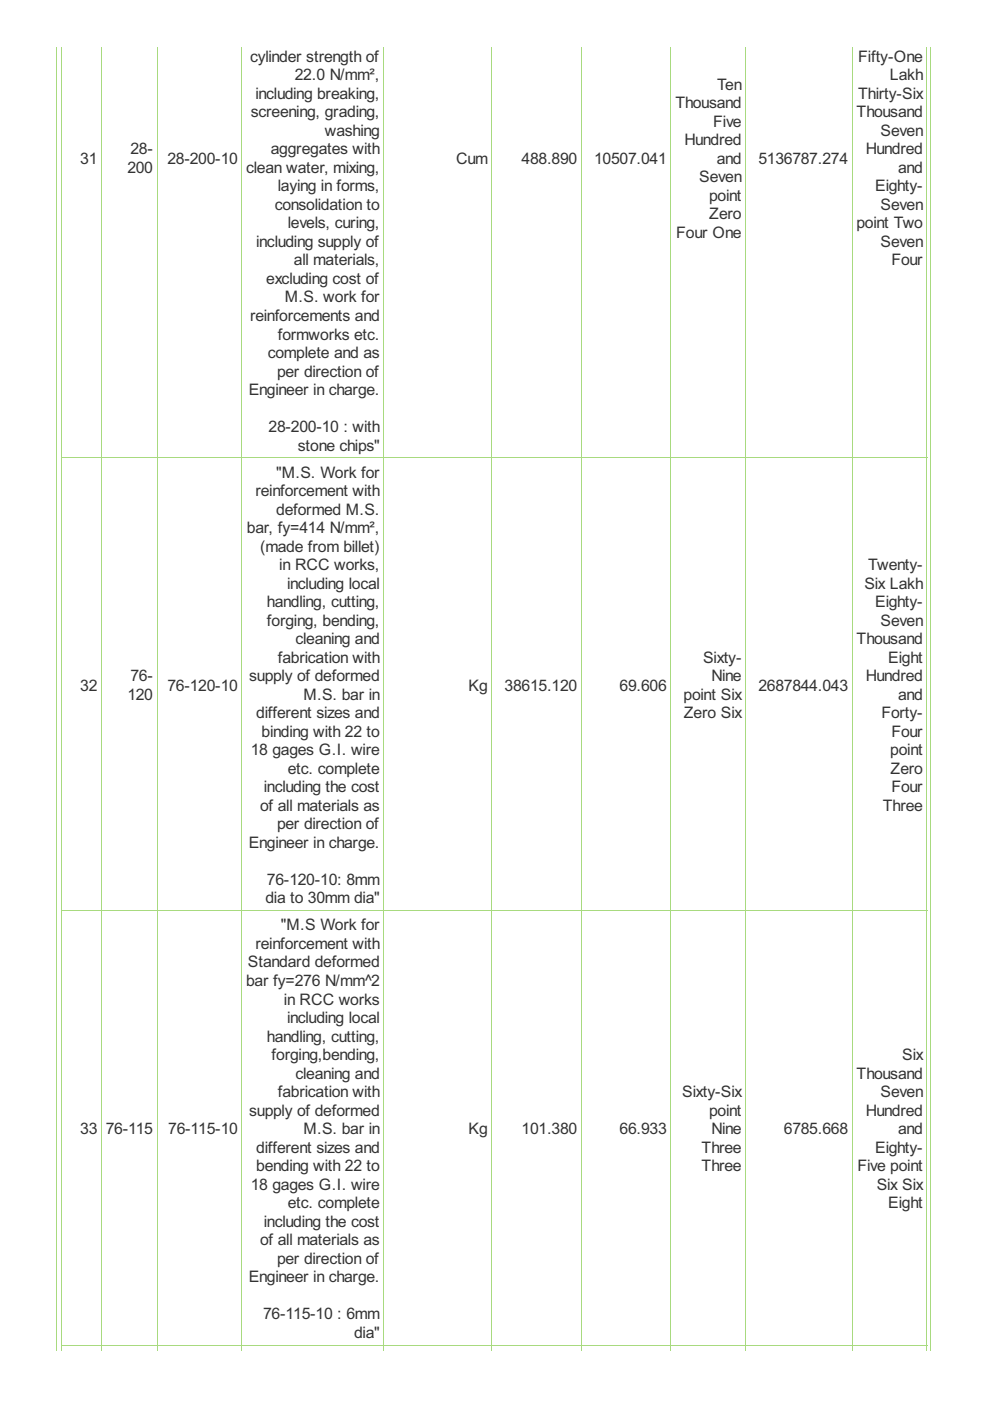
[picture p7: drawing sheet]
<svg xmlns="http://www.w3.org/2000/svg" width="210mm" height="297mm" viewBox="0 0 210 297" stroke-linecap="round" stroke-linejoin="round" font-family="sans-serif">
<defs><g id="words">
<g font-size="3.8" fill="#333">
<text x="53" y="13.1">cylinder strength of</text>
<text x="62.5" y="17">22.0 N/mm²,</text>
<text x="182" y="13.1">Fifty-One</text>
<text x="188.7" y="17">Lakh</text>
<text x="54.2" y="20.9">including breaking,</text>
<text x="143.2" y="22.9">Thousand</text>
<text x="152" y="19">Ten</text>
<text x="182" y="20.9">Thirty-Six</text>
<text x="53.2" y="24.9">screening, grading,</text>
<text x="68.9" y="28.8">washing</text>
<text x="151.2" y="26.8">Five</text>
<text x="181.6" y="24.9">Thousand</text>
<text x="186.7" y="28.8">Seven</text>
<text x="17" y="34.7">31</text>
<text x="27.7" y="32.7">28-</text>
<text x="35.5" y="34.7">28-200-10</text>
<text x="57.4" y="32.7">aggregates with</text>
<text x="96.7" y="34.7">Cum</text>
<text x="110.6" y="34.7">488.890</text>
<text x="126" y="34.7">10507.041</text>
<text x="145.2" y="30.8">Hundred</text>
<text x="152" y="34.7">and</text>
<text x="160.8" y="34.7">5136787.274</text>
<text x="183.6" y="32.7">Hundred</text>
<text x="27" y="36.7">200</text>
<text x="52.2" y="36.7">clean water, mixing,</text>
<text x="58.9" y="40.6">laying in forms,</text>
<text x="148.3" y="38.6">Seven</text>
<text x="185.6" y="40.6">Eighty-</text>
<text x="190.4" y="36.7">and</text>
<text x="58.2" y="44.5">consolidation to</text>
<text x="150.3" y="42.5">point</text>
<text x="150.4" y="46.5">Zero</text>
<text x="186.7" y="44.5">Seven</text>
<text x="54.3" y="52.4">including supply of</text>
<text x="61" y="48.4">levels, curing,</text>
<text x="143.4" y="50.4">Four One</text>
<text x="181.6" y="48.4">point Two</text>
<text x="186.7" y="52.4">Seven</text>
<text x="62.3" y="56.3">all materials,</text>
<text x="189" y="56.3">Four</text>
<text x="56.4" y="60.2">excluding cost of</text>
<text x="60.4" y="64.1">M.S. work for</text>
<text x="53" y="68.1">reinforcements and</text>
<text x="58.9" y="72">formworks etc.</text>
<text x="56.8" y="75.9">complete and as</text>
<text x="52.7" y="83.8">Engineer in charge.</text>
<text x="58.7" y="79.8">per direction of</text>
<text x="56.9" y="91.6">28-200-10 : with</text>
<text x="63.2" y="95.5">stone chips&quot;</text>
<text x="58.6" y="101.3">&quot;M.S. Work for</text>
<text x="54.2" y="105.2">reinforcement with</text>
<text x="52.4" y="113">bar, fy=414 N/mm²,</text>
<text x="58.6" y="109.1">deformed M.S.</text>
<text x="55.1" y="117">(made from billet)</text>
<text x="59.2" y="120.9">in RCC works,</text>
<text x="60.9" y="124.8">including local</text>
<text x="183.3" y="124.8">Six Lakh</text>
<text x="184.1" y="120.9">Twenty-</text>
<text x="56.6" y="128.7">handling, cutting,</text>
<text x="185.6" y="128.7">Eighty-</text>
<text x="56.6" y="132.7">forging, bending,</text>
<text x="62.7" y="136.6">cleaning and</text>
<text x="181.6" y="136.6">Thousand</text>
<text x="186.7" y="132.7">Seven</text>
<text x="58.9" y="140.5">fabrication with</text>
<text x="149.1" y="140.5">Sixty-</text>
<text x="188.3" y="140.5">Eight</text>
<text x="17" y="146.4">32</text>
<text x="27" y="148.4">120</text>
<text x="27.7" y="144.4">76-</text>
<text x="35.5" y="146.4">76-120-10</text>
<text x="52.8" y="144.4">supply of deformed</text>
<text x="64.4" y="148.4">M.S. bar in</text>
<text x="99.4" y="146.4">Kg</text>
<text x="107" y="146.4">38615.120</text>
<text x="131.4" y="146.4">69.606</text>
<text x="144.9" y="148.4">point Six</text>
<text x="150.9" y="144.4">Nine</text>
<text x="160.8" y="146.4">2687844.043</text>
<text x="183.6" y="144.4">Hundred</text>
<text x="190.4" y="148.4">and</text>
<text x="54.3" y="152.3">different sizes and</text>
<text x="145" y="152.3">Zero Six</text>
<text x="186.9" y="152.3">Forty-</text>
<text x="53.2" y="160.1">18 gages G.I. wire</text>
<text x="55.5" y="156.2">binding with 22 to</text>
<text x="188.8" y="160.1">point</text>
<text x="189" y="156.2">Four</text>
<text x="56" y="168">including the cost</text>
<text x="61" y="164.1">etc. complete</text>
<text x="188.8" y="164.1">Zero</text>
<text x="189" y="168">Four</text>
<text x="55.1" y="171.9">of all materials as</text>
<text x="187.2" y="171.9">Three</text>
<text x="52.7" y="179.8">Engineer in charge.</text>
<text x="58.7" y="175.8">per direction of</text>
<text x="56.3" y="191.6">dia to 30mm dia&quot;</text>
<text x="56.6" y="187.6">76-120-10: 8mm</text>
<text x="59.6" y="197.3">&quot;M.S Work for</text>
<text x="54.2" y="201.2">reinforcement with</text>
<text x="52.2" y="209.1">bar fy=276 N/mm^2</text>
<text x="52.6" y="205.1">Standard deformed</text>
<text x="60.2" y="213">in RCC works</text>
<text x="56.6" y="220.8">handling, cutting,</text>
<text x="60.9" y="216.9">including local</text>
<text x="57.6" y="224.8">forging,bending,</text>
<text x="191.3" y="224.8">Six</text>
<text x="58.9" y="232.6">fabrication with</text>
<text x="62.7" y="228.7">cleaning and</text>
<text x="144.7" y="232.6">Sixty-Six</text>
<text x="181.6" y="228.7">Thousand</text>
<text x="186.7" y="232.6">Seven</text>
<text x="52.8" y="236.5">supply of deformed</text>
<text x="150.3" y="236.5">point</text>
<text x="183.6" y="236.5">Hundred</text>
<text x="17" y="240.5">33</text>
<text x="22.4" y="240.5">76-115</text>
<text x="35.7" y="240.5">76-115-10</text>
<text x="54.3" y="244.4">different sizes and</text>
<text x="64.4" y="240.5">M.S. bar in</text>
<text x="99.4" y="240.5">Kg</text>
<text x="110.6" y="240.5">101.380</text>
<text x="131.4" y="240.5">66.933</text>
<text x="148.8" y="244.4">Three</text>
<text x="150.9" y="240.5">Nine</text>
<text x="166.2" y="240.5">6785.668</text>
<text x="185.6" y="244.4">Eighty-</text>
<text x="190.4" y="240.5">and</text>
<text x="54.3" y="248.3">bending with 22 to</text>
<text x="148.8" y="248.3">Three</text>
<text x="181.8" y="248.3">Five point</text>
<text x="53.2" y="252.2">18 gages G.I. wire</text>
<text x="61" y="256.2">etc. complete</text>
<text x="185.9" y="252.2">Six Six</text>
<text x="188.3" y="256.2">Eight</text>
<text x="56" y="260.1">including the cost</text>
<text x="55.1" y="264">of all materials as</text>
<text x="58.7" y="267.9">per direction of</text>
<text x="52.7" y="271.9">Engineer in charge.</text>
<text x="55.8" y="279.7">76-115-10 : 6mm</text>
<text x="75.1" y="283.6">dia&quot;</text>
</g>
</g></defs>
<g fill="none" stroke="#a8da7f" stroke-width=".21">
<path d="M13 9.9v275.4M21.5 9.9v275.4M33.3 9.9v275.4M51.3 9.9v275.4M81.4 9.9v275.4M104.3 9.9v275.4M123.3 9.9v275.4M142.2 9.9v275.4M158.1 9.9v275.4M180.7 9.9v275.4M196.5 9.9v275.4M12.9 97.1h183.7"/>
<path d="M12.9 193.1h183.7M12.9 285.2h183.7"/>
</g>
<g fill="#a8da7f">
<path d="M12.9 285.1h.2v1.2h-.2z"/>
<path d="M21.4 285.1h.2v1.2h-.2z"/>
</g>
<path d="M21.4 285.2h12" fill="none" stroke="#a8da7f" stroke-width=".21"/>
<g fill="#a8da7f">
<path d="M21.4 285.1h.2v1.2h-.2z"/>
<path d="M33.2 285.1h.2v1.2h-.2z"/>
</g>
<path d="M33.2 285.2h18.2" fill="none" stroke="#a8da7f" stroke-width=".21"/>
<g fill="#a8da7f">
<path d="M33.2 285.1h.2v1.2h-.2z"/>
<path d="M51.2 285.1h.2v1.2h-.2z"/>
</g>
<path d="M51.2 285.2h30.3" fill="none" stroke="#a8da7f" stroke-width=".21"/>
<g fill="#a8da7f">
<path d="M51.2 285.1h.2v1.2h-.2z"/>
<path d="M81.3 285.1h.2v1.2h-.2z"/>
</g>
<path d="M81.3 285.2h23.1" fill="none" stroke="#a8da7f" stroke-width=".21"/>
<g fill="#a8da7f">
<path d="M81.3 285.1h.2v1.2h-.2z"/>
<path d="M104.2 285.1h.2v1.2h-.2z"/>
</g>
<path d="M104.2 285.2h19.1" fill="none" stroke="#a8da7f" stroke-width=".21"/>
<g fill="#a8da7f">
<path d="M104.2 285.1h.2v1.2h-.2z"/>
<path d="M123.2 285.1h.1v1.2h-.1z"/>
</g>
<path d="M123.2 285.2h19.1" fill="none" stroke="#a8da7f" stroke-width=".21"/>
<g fill="#a8da7f">
<path d="M123.2 285.1h.1v1.2h-.1z"/>
<path d="M142.2 285.1h.1v1.2h-.1z"/>
</g>
<path d="M142.2 285.2h16" fill="none" stroke="#a8da7f" stroke-width=".21"/>
<g fill="#a8da7f">
<path d="M142.2 285.1h.1v1.2h-.1z"/>
<path d="M158 285.1h.2v1.2h-.2z"/>
</g>
<path d="M158 285.2h22.8" fill="none" stroke="#a8da7f" stroke-width=".21"/>
<g fill="#a8da7f">
<path d="M158 285.1h.2v1.2h-.2z"/>
<path d="M180.6 285.1h.2v1.2h-.2z"/>
</g>
<path d="M180.6 285.2h16" fill="none" stroke="#a8da7f" stroke-width=".21"/>
<g fill="#a8da7f">
<path d="M180.6 285.1h.2v1.2h-.2z"/>
<path d="M196.5 285.1h.1v1.2h-.1z"/>
</g>
<path d="M12 9.9v276.4M197.4 9.9v276.4" fill="none" stroke="#a8da7f" stroke-width=".21"/>
<use href="#words"/>
</svg>
